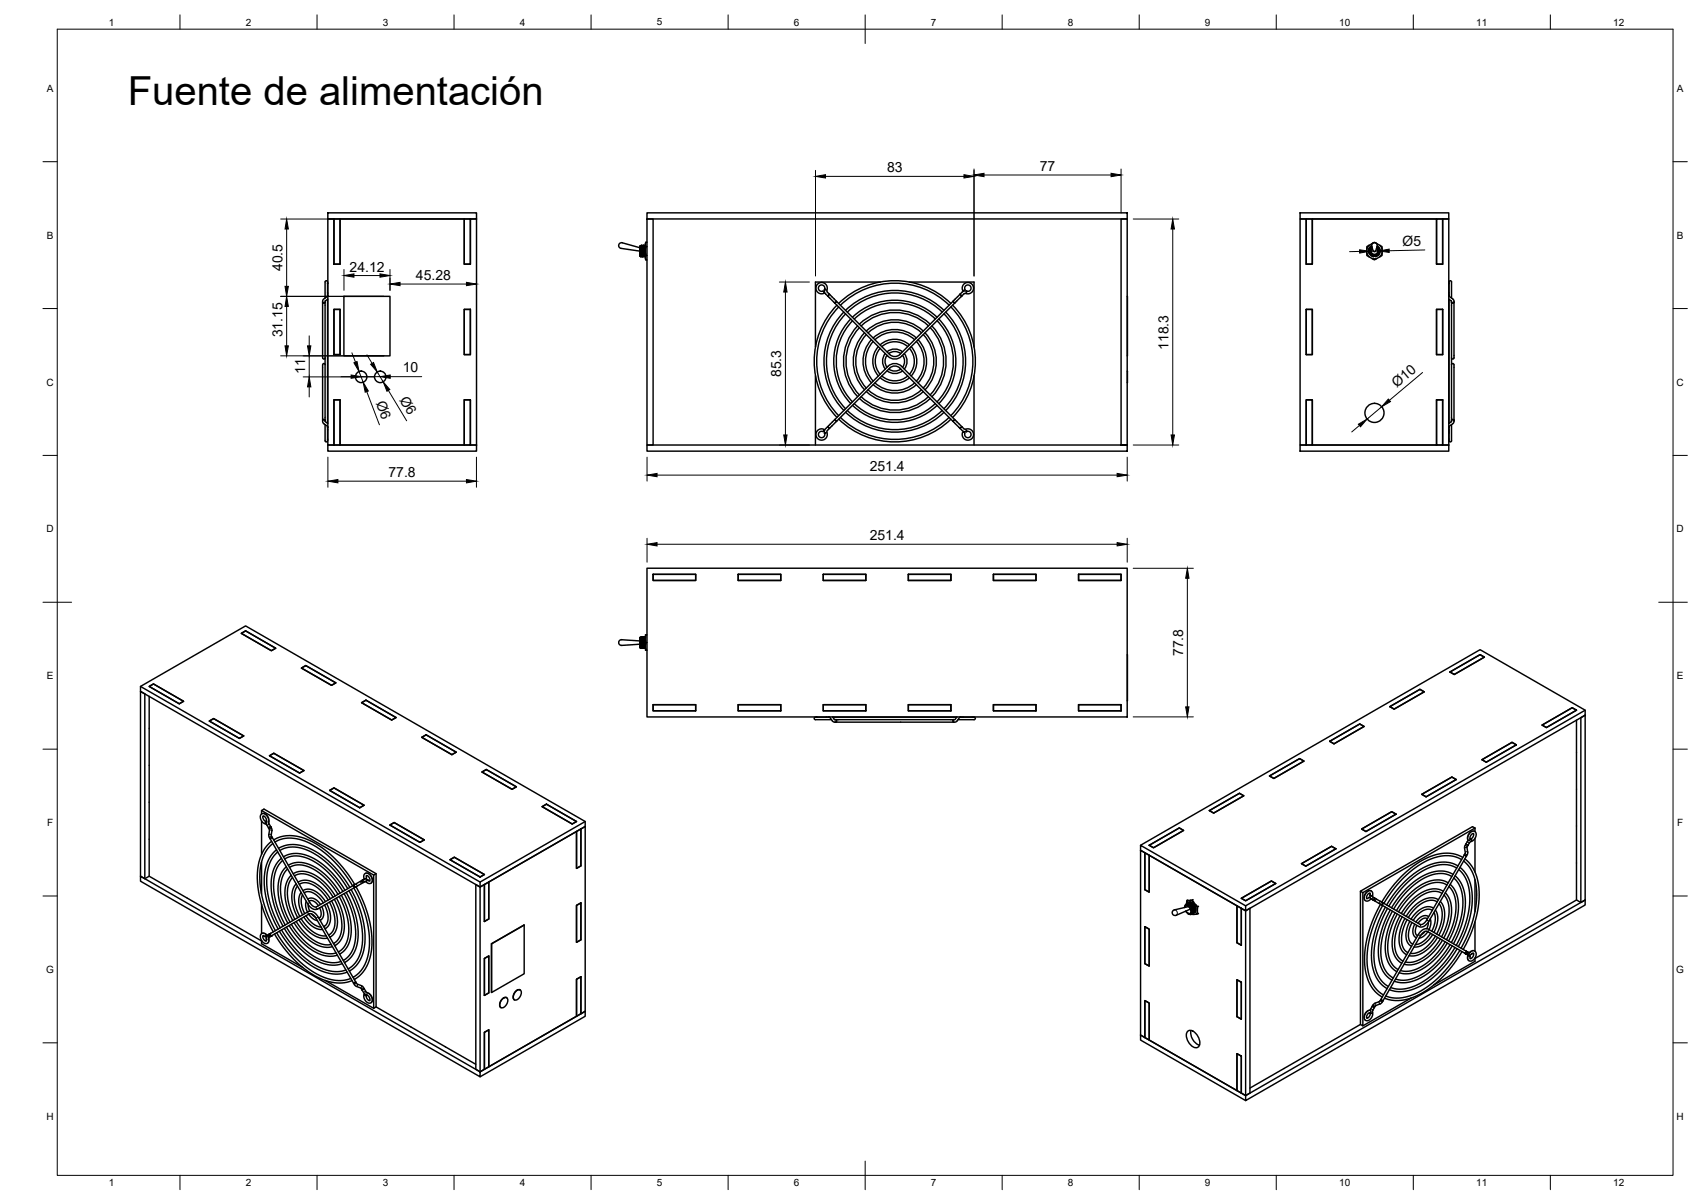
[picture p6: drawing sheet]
<svg xmlns="http://www.w3.org/2000/svg" width="594mm" height="420mm" viewBox="0 0 594 420" stroke-linecap="round" stroke-linejoin="round" font-family="sans-serif">
<defs><g id="words">
<text font-size="14" x="44.6" y="36.7">Fuente de alimentación</text>
<g font-size="4.9">
<text x="362.9" y="59.7">77</text>
<text x="309.6" y="60.1">83</text>
<text x="489.6" y="85.9" transform="rotate(-1 489.6 85.9)">Ø5</text>
<text x="98.6" y="94.6" transform="rotate(-90 98.6 94.6)">40.5</text>
<text x="122" y="94.8">24.12</text>
<text x="145.2" y="97.7">45.28</text>
<text x="98.6" y="117.7" transform="rotate(-90 98.6 117.7)">31.15</text>
<text x="407.9" y="122.1" transform="rotate(-90 407.9 122.1)">118.3</text>
<text x="106.5" y="130.4" transform="rotate(-90 106.5 130.4)">11</text>
<text x="140.6" y="130">10</text>
<text x="272.7" y="131.6" transform="rotate(-90 272.7 131.6)">85.3</text>
<text x="487.6" y="135.5" transform="rotate(-40 487.6 135.5)">Ø10</text>
<text x="131.1" y="140.5" transform="rotate(69 131.1 140.5)">Ø6</text>
<text x="139.3" y="139.5" transform="rotate(59 139.3 139.5)">Ø6</text>
<text x="135.6" y="166.5">77.8</text>
<text x="303.6" y="164.3">251.4</text>
<text x="303.6" y="188.5">251.4</text>
<text x="413" y="229" transform="rotate(-90 413 229)">77.8</text>
</g>
<g font-size="3.5">
<text x="37.9" y="8.9">1</text>
<text x="85.8" y="8.9">2</text>
<text x="133.6" y="8.9">3</text>
<text x="181.4" y="8.9">4</text>
<text x="229.3" y="8.9">5</text>
<text x="277.1" y="8.9">6</text>
<text x="324.9" y="8.9">7</text>
<text x="372.7" y="8.9">8</text>
<text x="420.6" y="8.9">9</text>
<text x="467.4" y="8.9">10</text>
<text x="515.3" y="8.9">11</text>
<text x="563.1" y="8.9">12</text>
<text x="16.3" y="32">A</text>
<text x="585.3" y="32">A</text>
<text x="16.3" y="83.3">B</text>
<text x="585.3" y="83.3">B</text>
<text x="16.2" y="134.6">C</text>
<text x="585.2" y="134.6">C</text>
<text x="16.2" y="185.8">D</text>
<text x="585.2" y="185.8">D</text>
<text x="16.3" y="237">E</text>
<text x="585.3" y="237">E</text>
<text x="16.4" y="288.3">F</text>
<text x="585.4" y="288.3">F</text>
<text x="16.1" y="339.6">G</text>
<text x="585.1" y="339.6">G</text>
<text x="16.2" y="390.8">H</text>
<text x="585.2" y="390.8">H</text>
<text x="37.9" y="413.9">1</text>
<text x="85.8" y="413.9">2</text>
<text x="133.6" y="413.9">3</text>
<text x="181.4" y="413.9">4</text>
<text x="229.3" y="413.9">5</text>
<text x="277.1" y="413.9">6</text>
<text x="324.9" y="413.9">7</text>
<text x="372.7" y="413.9">8</text>
<text x="420.6" y="413.9">9</text>
<text x="467.4" y="413.9">10</text>
<text x="515.3" y="413.9">11</text>
<text x="563.1" y="413.9">12</text>
</g>
</g></defs>
<!-- layer: Visible -->
<g fill="none" stroke="#000" stroke-width=".51">
<path d="M114.4 74.3h51.9v2.1h-51.9zM116.6 76.4h2.1v15.8h-2.1zM162.1 76.4h2.1v15.8h-2.1zM225.8 74.3h167.6v2.1h-167.6zM225.8 76.4h2.2v78.9h-2.2zM453.8 74.3h51.9v2.1h-51.9zM455.9 76.4h2.2v15.8h-2.2zM501.4 76.4h2.2v15.8h-2.2zM503.6 76.4h2.1v78.9h-2.1v-15.8M503.6 76.4v15.8h-2.2v-15.8h-43.3v15.8h-2.2v-15.8h-2.1v78.9h2.1v-15.8h2.2v15.8h43.3v-15.8h2.2M114.4 98.9l-.1 .1a.54 .54 0 0 0 0-.8 .54 .54 0 0 0-.8 .2v5.6M114.4 98.7v3.7"/>
<path d="M116.6 92.2h2.1v-15.8h43.4v15.8h2.1v-15.8h2.1v78.9M116.6 92.2v-15.8h-2.2v78.9h51.9M223.3 86.4l-6.1-1.7a1.01 1.01 0 0 0-1.2 .8 1.01 1.01 0 0 0 .8 1.2l6.5 .9M223.3 89l.1 .3M223.4 86.6l.1 2.7M223.4 89.3l.4 .3M223.4 89.3h.1M223.5 85.7l-.2 .2 .1 3.4M223.5 85.7l.1 3.3-.2-2.4v2.7M223.6 85.7l.2 3.9M223.6 89l.1 .6M223.6 87.6l.2 2"/>
<path d="M223.8 89.6l.1-.3 .3 .3M223.8 89.6h.1M223.8 85.9l.2 3.4M224 85.6l.3 4zM224 85.6l-.3 .3M224 85.6h.1M224 85.6l.3 .9v3.1M224.3 89.6l.2-.3 .2 .3M224.3 89.6h.1M224.3 85.9l.3 3.4M224.5 85.6l.3 4zM224.5 85.6l-.3 .3"/>
<path d="M224.5 85.6h.1M224.6 85.6l.4 3.7M224.7 85.9h.2M224.8 89.6l.2-.3 .3 .3M224.9 85.9l.2 3.4M225 85.6l.3 4M225 89.3l-.2 .3M225 85.6h.1M225 85.6l-.1 .3M225.1 85.6l.2 3.4M225.1 85.6l.2 .4M225.3 85.9h.1"/>
<path d="M225.3 90.3l.2 .4zM225.3 88.3l.2 .9-.2 .4M225.3 85.6l.2 .5-.2 .9M225.5 84.5l-.2 .4v5.4M225.5 84.5l-.2 .5M225.5 90.7h.3M225.5 89.2h.3M225.5 86.1h.3M225.5 84.5h.3M307.3 98.4h-22.7v22.7M317.4 98.4h22.6v22.7M477.1 88.3a.89 .89 0 0 0 .7 1.3"/>
<path d="M477.1 87v1.3M477.1 88.3l.8 1.3M477.8 85.6a.87 .87 0 0 0-.7 1.4M477.8 89.6l1.2 .7M477.9 85.6l-.8 1.3M478.7 85.9l-.8 .9-.1 1.2 .8 1.2 .7 .4 .1-.3M478.8 85.7a1.97 1.97 0 0 0-.9 2.8M478.8 86l-.8 1.1 .1 1.2 .9 .9 1.1 .1M478.9 86.2a1.66 1.66 0 0 0-.4 2.5 1.66 1.66 0 0 0 2.5 0 1.66 1.66 0 0 0-.4-2.5M478.9 86.4a1.49 1.49 0 0 0-.3 2.2 1.49 1.49 0 0 0 2.3 0 1.49 1.49 0 0 0-.3-2.2M479 85a.88 .88 0 0 1 1.5 0l1.1 .6M479 85l-1.2 .6"/>
<path d="M479 90.2h1.5M479 86.7a1.17 1.17 0 0 0-.1 1.7 1.17 1.17 0 0 0 1.7 0 1.17 1.17 0 0 0-.1-1.7M479.1 84.9l-.1 .1M479.2 84.9a.99 .99 0 0 1 1.1 0 .99 .99 0 0 1 .4 1.1l-.6 1.7-.5 .1-.9-2.1zM479.5 89.4h.5M480.1 89.4h-.7M480.4 84.9l.1 .1M480.7 85.9l.8 .8 .2 .9M480.7 85.9a1.93 1.93 0 0 1 1 1.7M481.2 89l.4-1.4-.5-1a1.74 1.74 0 0 1-1 2.7M481.2 89l-1 .6-.1-.3M481.6 89.6l-1.1 .7a.88 .88 0 0 1-1.5 0"/>
<path d="M481.6 85.6a.87 .87 0 0 1 .8 1.4M481.7 85.6l.7 1.3M481.8 87.6l-.6 1.4M482.4 88.3a.89 .89 0 0 1-.8 1.3M482.4 87v1.3M482.4 88.3l-.7 1.3M505.7 98.7v3.7M505.8 99a.54 .54 0 0 1 0-.8 .54 .54 0 0 1 .8 .2v5.6M112.6 105.5l.5 .3 .4-.3M114.3 103v.4l-1.4 1.1-.3 .6v19.8M114.3 104.5v43.2M114.3 102.1v.9"/>
<path d="M114.3 103l.1 .2M114.4 104.4l-.9 .7v42l.9 .7M116.6 108h2.1v15.7h-2.1zM120 103.4h16.1v20.8h-16.1zM162.1 108h2.1v15.7h-2.1zM287.8 101l.4 .2M287.8 101l.2 1.3 .9 1M287.8 100.9v.1M288.2 101l-.4-.1 .1-.3a1.12 1.12 0 0 0-1.3-1.1 1.12 1.12 0 0 0-.9 1.4 1.12 1.12 0 0 0 1.6 .6l.1 .1a.57 .57 0 0 1 .1 .9 .57 .57 0 0 1-.9 0l-1.3-.6-.5-1.5 .7-1.3 1.4-.5 1 .3 .6 .6 .3 .9-.2 1.3 .9 1M288.9 103.3l2.5 2.5M289.5 102.7l2.5 2.5-.6 .6M289.5 102.7l-.6 .6"/>
<path d="M292.1 106.5a28.1 28.1 0 0 0 0 39.2M292.7 105.9a28.1 28.1 0 0 1 39.2 0M292.8 107.1a27.3 27.3 0 0 0-.1 38M294.5 108.9a24.7 24.7 0 0 0 0 34.3M295.1 108.3a24.7 24.7 0 0 1 34.4 0M295.2 109.5a23.9 23.9 0 0 0-.1 33.1M296.9 111.3a21.3 21.3 0 0 0 .1 29.5M297.6 110.7a21.3 21.3 0 0 1 29.5 0M297.6 111.9a20.4 20.4 0 0 0 0 28.3M299.4 113.7a17.9 17.9 0 0 0 0 24.7M300 113.1a17.9 17.9 0 0 1 24.7 0M300 114.3a17 17 0 0 0 0 23.5"/>
<path d="M301.8 116.1a14.5 14.5 0 0 0 0 19.9M302.4 115.5a14.5 14.5 0 0 1 19.9 0M302.4 116.8a13.6 13.6 0 0 0 0 18.6M304.2 118.5a11.1 11.1 0 0 0 0 15.1M304.8 117.9a11.1 11.1 0 0 1 15 0M304.8 119.2a10.2 10.2 0 0 0 0 13.8M319.2 118.5a10.2 10.2 0 0 0-13.8 0M319.9 119.2a10.2 10.2 0 0 1 0 13.8M320.5 118.6a11.1 11.1 0 0 1 0 15M321.7 116.1a13.6 13.6 0 0 0-18.7 0M322.3 116.7a13.6 13.6 0 0 1 0 18.7M322.9 116.1a14.5 14.5 0 0 1 0 19.9"/>
<path d="M324.1 113.7a17 17 0 0 0-23.5 0M324.7 114.3a17 17 0 0 1 0 23.5M325.3 113.7a17.9 17.9 0 0 1 0 24.7M326.5 111.3a20.4 20.4 0 0 0-28.3 0M327.1 111.9a20.4 20.4 0 0 1 0 28.3M327.7 111.3a21.3 21.3 0 0 1 0 29.5M328.9 108.9a23.9 23.9 0 0 0-33.1 0M329.5 109.5a23.9 23.9 0 0 1 0 33.1M330.1 108.9a24.7 24.7 0 0 1 0 34.4M331.3 106.5a27.3 27.3 0 0 0-37.9 0M331.9 107.1a27.3 27.3 0 0 1 0 37.9M332.5 106.5a28.1 28.1 0 0 1 0 39.2"/>
<path d="M332.6 105.2l.6 .6M332.6 105.2l-18.5 18.5-1.5 .7-1.1-.1-.9-.6-18.6-18.5-.6 .6M335.1 102.7l.6 .6M335.1 102.7l-2.5 2.5M335.7 103.3l-21 21a3.4 3.4 0 0 1-4.7 0l-18.6-18.5M337.4 101.6l-.2 .4M337.4 101.6l-1.2 .1-1.1 1M337.4 101.6h.1M337.4 102l.1-.4 .5 .1a1.13 1.13 0 0 0 .9-1.5 1.13 1.13 0 0 0-1.5-.7 1.13 1.13 0 0 0-.6 1.6 .62 .62 0 0 1-.9 .1 .62 .62 0 0 1 0-.9l.8-1.3 1.2-.4 1.5 .8 .4 1.4-.3 .8-.7 .7-.7 .2-1.4-.1-1 .9M393.4 103.4v20.8M455.9 108h2.2v15.7h-2.2zM501.4 108h2.2v15.7h-2.2z"/>
<path d="M505.7 104.4l.9 .7v42l-.9 .7M505.8 103v.4l1.4 1.1 .3 .6v18.9a.69 .69 0 0 1 0 .9 .69 .69 0 0 1-.8 .2l-.1-.2M505.8 104.5v43.2M505.8 102.1v.9M505.8 103l-.1 .2M506.6 105.5l.5 .3 .4-.3M112.6 127.3v19.8l.3 .6 1.4 1.1v.4M112.6 127.3l.5-.4 .4 .4M112.6 124.9l.5 .4 .4-.4M116.6 139.5h2.1v15.8h-2.1zM162.1 139.5h2.1v15.8h-2.1zM164.2 139.5h-2.1v15.8h-43.4v-15.8h-2.1v15.8"/>
<path d="M164.2 139.5v15.8h2.1M284.6 131.1v24.2M300 139a17.9 17.9 0 0 0 24.7 .1M302.4 136.6a14.5 14.5 0 0 0 19.9 0M304.8 134.2a11.1 11.1 0 0 0 15.1 0M306.6 121a7.7 7.7 0 0 0 0 10.2M307.2 120.3a7.7 7.7 0 0 1 10.2 .1M307.2 121.6a6.8 6.8 0 0 0 0 9M307.2 131.8a7.7 7.7 0 0 0 10.3 0M307.8 131.2a6.8 6.8 0 0 0 9 0M307.8 121a6.8 6.8 0 0 1 9 0M309 123.4a4.3 4.3 0 0 0 0 5.4"/>
<path d="M309.6 122.8a4.3 4.3 0 0 1 5.4 0M309.6 124l-.7 1.8 .1 1.2 .6 1.2M309.6 129.4a4.3 4.3 0 0 0 5.4 0M314.4 123.4l-1.8-.7-1.2 .1-1.2 .6M314.4 128.8l-1.1 .6-1.3 .1-1.8-.7M315 124l.6 1.1 .1 1.3-.7 1.8M315.6 123.4a4.3 4.3 0 0 1 0 5.4M317.4 121.6a6.8 6.8 0 0 1 0 9M318 121a7.7 7.7 0 0 1 .1 10.2M319.2 133.6a10.2 10.2 0 0 1-13.8 0M321.6 136a13.6 13.6 0 0 1-18.6 0M324.1 138.4a17 17 0 0 1-23.5 0"/>
<path d="M340 131.1v24.2M393.4 129.5v4M455.9 139.5h2.2v15.8h-2.2zM501.4 139.5h2.2v15.8h-2.2zM506.6 127.3a.53 .53 0 0 1 .8-.2 .53 .53 0 0 1 .1 .8v19.2l-.3 .6-1.4 1.1v.4M112.6 146.7l.5-.3 .4 .3M113.5 148.2v4.6a.9 .9 0 0 0 .6 1.4l.2-1M114.3 149.2v.9M114.4 149.8v3.6M114.4 149l-.1 .2M116.6 155.3h-2.2v2.1h51.9v-2.1M225.8 155.3h167.6v-78.9h-2.1v78.9h2.1v2.1h-167.6z"/>
<path d="M287.8 151.2h.4M288.2 151l-.4 .2M288.9 148.9l.6 .6M288.9 148.9l-1 1.1-.1 1.2M291.4 146.4l.6 .6M291.4 146.4l18.6-18.6a3.4 3.4 0 0 1 4.7 0l18.5 18.6M291.4 146.4l-2.5 2.5M292.8 146.3a28.1 28.1 0 0 0 39.1 0M295.2 143.9a24.7 24.7 0 0 0 34.3 0M297.6 141.4a21.3 21.3 0 0 0 29.5 .1M326.5 140.8a20.4 20.4 0 0 1-28.3 0M328.9 143.2a23.9 23.9 0 0 1-33.1 .1"/>
<path d="M331.3 145.7a27.3 27.3 0 0 1-38 0M332.6 147l-18.5-18.6-1-.5-1-.2-1.5 .7-21.8 21.9v1.5l-.3 .9-.8 .7-1.1 .2-1.4-.7-.4-1.4 .7-1.4 1.3-.5a.56 .56 0 0 1 .8 .3 .56 .56 0 0 1-.3 .7h-.2a1.11 1.11 0 0 0-1.4 .9 1.11 1.11 0 0 0 1.2 1.2 1.11 1.11 0 0 0 .9-1.4M332.6 147l2.5 2.5M333.2 146.4l-.6 .6M333.2 146.4l2.5 2.5M335.1 149.5l1.1 1 1.2 .1M335.7 148.9l-.6 .6M335.7 148.9l.9 .8h1.6l.9 .4 .6 .8 .1 .9-.7 1.4-1.4 .4-1.4-.7-.4-1.3a.56 .56 0 0 1 .2-.8 .56 .56 0 0 1 .7 .3v.2a1.11 1.11 0 0 0 .9 1.4 1.11 1.11 0 0 0 1.2-1.2 1.11 1.11 0 0 0-1.4-.9M337.2 150.2l.2 .4M337.4 150.2v.4M453.8 155.3h51.9v2.1h-51.9zM505.7 149.8v3.6"/>
<path d="M505.7 149l.1 .2M505.8 149.2v.9M505.8 150.3v.7M505.8 151.1v.1M506.6 146.7l.5-.3 .4 .3M506.6 148.2v4.6a.9 .9 0 0 1-.6 1.4l-.2-1M225.8 198.3h167.6v51.9h-167.6zM228 200.4h14.8v2.2h-14.8zM257.7 200.4h14.8v2.2h-14.8zM287.4 200.4h14.8v2.2h-14.8zM317.1 200.4h14.8v2.2h-14.8zM346.8 200.4h14.8v2.2h-14.8z"/>
<path d="M376.5 200.4h14.8v2.2h-14.8zM49 239.5l36.7-21.1 118.6 68.3v1.7l-36.7 21.1-118.6-68.2zM49 239.5l118.6 68.3M52.1 239.5l1.5-.8 10.5 6-1.5 .9zM84.2 221l1.5-.8 10.5 6-1.5 .9zM105.2 233.1l1.5-.8 10.5 6-1.5 .9zM223.3 223.7l-6.3-.5a1.01 1.01 0 0 0-1.1 1 1.01 1.01 0 0 0 1.1 1l6.3-.4M223.4 226v-.4l.1 .5M223.4 225.6v.3M223.4 226h.1M223.4 225.9l.1 .2M223.5 222.4l-.1 3.6"/>
<path d="M223.5 222.4l.1 3.8M223.5 226.1l.1 .1M223.5 222.4v.1M223.5 222.5l.3 3.5M223.5 222.5h.2M223.6 226.2h.1M223.7 222.5l.2 3.4M223.8 226h.1M223.8 226l-.2 .2M223.8 222.3l.3 3.9M223.8 222.3l-.1 .2M223.8 222.2h.1"/>
<path d="M223.9 222.2l.3 4M223.9 222.3l.2 .2M223.9 225.9l.2 .3M224.1 222.5l.2 3.5M224.1 222.5h.1M224.1 226.2h.1M224.2 222.5l.3 3.4M224.3 226h.2M224.3 226l-.1 .2M224.4 222.3l.2 3.9M224.4 222.2h.1M224.4 222.3l-.2 .2"/>
<path d="M224.4 222.2l.3 4M224.4 222.3l.2 .2M224.5 225.9l.1 .3M224.6 222.5l.3 3.5M224.6 222.5h.1M224.6 226.2h.1M224.7 222.5l.3 3.4M224.9 226h.1M224.9 226l-.2 .2M224.9 222.3l.3 3.9M224.9 222.2h.1M224.9 222.3l-.2 .2"/>
<path d="M225 222.2l.2 4M225 222.3l.1 .2M225 225.9l.1 .3M225.1 222.5l.2 2.4M225.2 226.2h.1M225.3 222.5v.2M225.3 222.3l.2-.7h-.2v5.3h.2l-.2-.8M225.3 223.5l.2 .7-.2 .8M225.3 222.5h-.2M225.3 226.1l-.1 .1M225.5 226.9h.3M225.5 224.2h.3"/>
<path d="M225.5 221.6h.3M393.4 228.5v16.1M506.1 234.5l10.5-6 1.5 .8-10.5 6.1zM52.1 243v62.8l-1.6 .8-1.5-.8v-64.5l1.5 .8v64.5M73.1 251.6l1.5-.8 10.5 6-1.5 .9zM126.2 245.2l1.5-.9 10.5 6.1-1.5 .9zM147.2 257.3l1.5-.9 10.5 6.1-1.5 .9zM228 245.9h14.8v2.2h-14.8zM257.7 245.9h14.8v2.2h-14.8zM287.4 245.9h14.8v2.2h-14.8zM288.3 250.3h.9M288.6 250.2h-3.6l.2 .1a.54 .54 0 0 0-.8 0 .54 .54 0 0 0 .2 .8h5.6"/>
<path d="M289.2 250.3h.4l1.2 1.5 .9 .2M289.4 250.2l-.2 .1M290.6 250.2l.7 .9h42l.7-.9M290.7 250.3h43.2M291.7 252h41.2M291.7 251.1l.3 .5-.3 .4M317.1 245.9h14.8v2.2h-14.8zM332.9 251.1l-.3 .5 .3 .4M335.2 250.2l.2 .1M335.4 250.3h-.4l-1.2 1.5-.9 .2M335.4 250.3h.9M336 250.2h3.6"/>
<path d="M339.4 250.3a.54 .54 0 0 1 .8 0 .54 .54 0 0 1-.2 .8h-5.6M346.8 245.9h14.8v2.2h-14.8zM376.5 245.9h14.8v2.2h-14.8zM464.1 258.7l10.5-6.1 1.5 .9-10.5 6.1zM485.1 246.6l10.5-6 1.5 .8-10.5 6.1zM538.3 253l10.5-6 1.5 .8-10.5 6.1zM553.3 249.6l-1.5 .8v64.5l-1.5-.8v-62.8M553.3 249.6v64.5l-1.5 .8M553.3 249.6l-118.5 68.2-36.7-21.1v-1.7l36.7 21.1v1.7l1.5-.8v64.4l-1.5 .9-1.5-.9v-12.8M553.3 249.6v-1.8l-36.7-21.1-118.5 68.3M553.3 247.8l-118.5 68.3M94.1 263.7l1.5-.8 10.5 6-1.5 .9z"/>
<path d="M115.1 275.8l1.5-.8 10.5 6-1.5 .9zM168.2 269.4l1.5-.9 10.5 6.1-1.5 .8zM443.1 270.8l10.5-6.1 1.5 .9-10.5 6.1zM496.3 277.2l10.5-6 1.5 .8-10.5 6.1zM517.3 265.1l10.5-6 1.5 .8-10.5 6.1zM91.3 282.9v1.2M91.3 286.5v11.7M92.9 286.7l-.9-.7-.2-1.2 .9 .5 .4 1.7M93 286.7v.9l.7 1.3M93 286.7a.42 .42 0 0 0-.4 .4 .42 .42 0 0 0 .4 .4M93 286.5l.1 .3M93.7 288.9l.4 .6-.3 2.1 .5 1.1"/>
<path d="M93.8 287l.1-1.1-.8-1.5-1-.5-.9 .2-.4 .9 .4 1.3 .6 .8 1.1 .4M93.8 286.8l.1 .6 .6 1.1M94.3 292.7l.7-.5 13.1 22.7 1.3 1.4 1 .2 13.2-7.7M94.3 292.7l13.1 22.7 1.6 1.7 1 .3 .8-.1 13.2-7.7M94.5 288.5l.4 1-.2 2.1 .3 .6-.7 .5M94.5 288.5l-.8 .4M94.8 293.6l-2.2 2.3-1.7 3.2-.9 3.7-.2 3.9 .5 4.7 1.1 4.7 2.1 5.4 1.9 3.7M95.2 294.3l-1.7 1.9-1.7 2.9-.9 3.4-.2 4.2 .5 4.9 1.1 4.3 1.5 4.1 2.3 4.8M95.5 293.1l2.9-1.2 3.5-.3 3.4 .6 3.9 1.7 4.2 2.6 3.9 3.6 3.9 4.6 2.6 4M95.9 293.9l2.7-1.1 3.2-.3 3.3 .6 4.4 1.9 3.8 2.6 3.4 3.1 3.8 4.5 2.6 3.9M96.5 296.5l-2 2.2-1.3 2.5-.8 3.5-.2 3.6 .6 4.7 .8 3 1.4 3.9 2.1 4.3M96.9 297.3l-1.8 2-1.2 2.7-.6 2.7-.2 3.6 .4 3.8 1.1 4.2 1.3 3.5 1.9 4"/>
<path d="M97.2 296.1l2.5-1.1 3.1-.3 3.5 .7 3.2 1.4 3.6 2.4 3.5 3.2 3 3.5 2.5 3.8M97.7 296.8l2.6-1 2.6-.2 3.3 .7 3.3 1.5 3.9 2.7 3 2.9 2.4 2.8 2.6 3.9M98.2 299.5l-1.5 1.7-1.2 2.2-.7 2.9-.2 3.3 .3 2.9 .9 3.8 1.1 3 1.9 3.9M98.9 299l2.5-1 2.5-.2 2.7 .5 2.9 1.3 3.7 2.5 2.5 2.3 2.7 3.3 2 3M99.4 299.8l2.2-.9 2.5-.2 2.6 .6 2.6 1.1 2.8 1.9 2.9 2.7 2.1 2.4 2.6 3.7M136.1 287.9l1.5-.9 10.5 6.1-1.5 .9zM189.2 281.5l1.5-.9 10.5 6.1-1.5 .8zM201.2 290.2l1.6-.9v12.9l-1.6 .8zM204.3 288.4l-1.5 .9v12.9l-1.6 .8v-12.8l-30.6 17.6v12.9l-1.5 .9M204.3 286.7l-36.7 21.1v68l-118.6-68.3v-1.7l118.6 68.2 36.7-21.1M204.3 288.4v64.5M399.6 297.6l1.5 .9v12.8l-1.5-.8z"/>
<path d="M401.1 295l10.5-6.1 1.5 .9-10.5 6zM422.1 282.9l10.5-6.1 1.5 .9-10.5 6zM475.3 289.3l10.5-6 1.5 .8-10.5 6.1zM510.2 300l-2.5-1.1-3.6-.3-3.5 .7-4.2 2-3.1 2-4.1 3.8-3.4 4-2.8 4.2M510.6 299.2l-3.1-1.2-3.5-.2-3.5 .7-4.1 1.7-3.9 2.7-3.7 3.3-3.7 4.4-2.8 4.2M511.1 298.3l.8 .5M511.1 298.3l-13.2 23-1.1 1.1-1.1 .2-13.1-7.6M511.3 299.7l2.4 2.5 1.3 2.6 1.1 3.9 .2 3.6-.4 5-1 4.1-1.7 5-2.5 4.9M511.6 294.6l.8 .4M511.6 294.6l-.4 1 .3 2-.4 .7M511.9 298.8l-13.2 22.8-1.7 1.7-1 .2-.7-.1-13.2-7.7M512.4 295l-.4 .7 .3 2-.4 1.1"/>
<path d="M512.5 293.3l-.9 1.3M513.2 292.8l.3 .1 .1 .5M513.2 292.8h.1M513.3 292.8h-.1M513.3 292.8h.1M513.3 292.8l.4 .6M513.3 292.8l.9-.8 .1-1.1-.7 .4-.5 1.2a.54 .54 0 0 1-.1 .7 .54 .54 0 0 1-.7 0 .54 .54 0 0 1-.1-.7l.3-1.1 .7-1 1-.4 .8 .4 .3 .7-.3 1.2-.7 .9-.9 .5M513.5 293.6l-1.1 1.4M514.8 289l-.8-.5-39.1 22.5v46.5M514.8 289v1.2M514.8 292.6v11.7M514.8 289l-39.1 22.5"/>
<path d="M52.1 305.8l39.2 22.6M91.3 300.8v11.2M91.3 315.6v10.2M98.7 300.3l-1.4 1.5-1.1 2.2-.5 2.4-.2 3.3 .3 2.8 1 4 2.7 6.3M99.9 302.5a11.9 11.9 0 0 0-2.5 11.4l1.1 4 2 4.3M100.4 303.3l-1 1.1-.9 1.9-.5 2.2-.1 2.1 .2 2.6 .8 3.1 2.3 5.5M100.6 302l1.9-.8 1.9-.3 2.2 .3 2.7 1 2.3 1.5 2.4 2 2.5 2.8 2.2 3.2M101.1 302.7l.2-.1a9.4 9.4 0 0 1 9.6 1.6l3.7 3.4 3.4 4.5M101.7 305.5l-1.1 1.2-.6 1.4-.4 1.5-.2 2.3 .3 2.5 .7 2.9 1.8 3.9M102.1 306.2l-1.4 2.5-.4 3.3 .6 4 2.1 4.8M102.3 304.9a8.3 8.3 0 0 1 9.4 1.7l2.9 2.7 2.4 3.4M102.8 305.7l1.1-.6 2-.2 1.5 .3 2.3 1.1 3.1 2.4 3.5 4.4"/>
<path d="M103.4 308.4l-1.1 1.9-.4 3.1 .4 2.9 1.6 4M103.8 309.2l-.9 2.1-.2 2.4 .6 3 1.3 3.1M104.1 307.9l1.2-.6 1.2-.2 1.5 .3 1.5 .6 3.1 2.2 2.7 3.4M104.5 308.6l2.1-.6 2.7 .8 2.6 1.9 2.7 3.4M105.1 311.4l-.6 1.4-.2 2 .2 1.7 1.1 2.8M105.6 312.3l-.4 1.4v1.7l1.2 3.4M105.7 310.8l1.8-.5 2.1 .5 2 1.3 2 2.5M106.2 311.6l1.2-.5 1.8 .4 2 1.5 1.7 2.1M106.8 319.6l1.2 1.6 1.4 1.3 1.2 .7 1.5 .3M106.9 314.5l-.2 1.8 .6 2M107.5 313.8l.8-.4 1.1 .1 1.2 .7 1.3 1.4M107.5 315.6l.6 2.4"/>
<path d="M107.8 319l1.4 1.5 1.6 .7M107.9 314.5l.6-.3 .9 .2 1.7 1.7M108.7 318.9l1.4 1.2M111.6 316.8l.5 2.4-.3 .8-.5 .4M112.3 316.4l.5 1.3 .2 1.5-.4 1.2-.9 .7M113.3 315.8l.9 2.4 .3 2.5-.5 1.8-1 .8M114 315.4l1.1 2.7 .3 2.5-.5 2.1-1.5 1.4M115 314.8l1.5 3.8 .4 3.4-.5 2.5-.7 1-1 .8M115.7 314.4l1.5 3.5 .6 4.2-.7 3-.8 1.1-1.2 .9M116.7 313.8l1.3 2.7 .9 2.7 .4 4.3-.7 3.4-1 1.5-1.2 .9M117.4 313.4l1.5 3.1 1.1 3.8 .2 3.5-.6 3a5.8 5.8 0 0 1-2.8 3.2M118.4 312.8l1.6 3.4 1.1 3.4 .6 3.6-.1 3a7.4 7.4 0 0 1-3.5 6"/>
<path d="M119.1 312.4l1.5 2.9 1.1 3.1 .7 3.1 .2 3.1-.2 2.4-.7 2.5-1.5 2.2-1.7 1.3M120.1 311.8l1.8 3.6 1.1 3.2 .9 3.8 .3 3.6-.4 3.2-.8 2.5-1.3 2-1.9 1.5M120.8 311.4l1.9 3.9 1.3 3.5 .8 3.7 .2 4.1-.4 3.2-1.1 2.8-1.4 1.9-1.9 1.4M121.8 310.9l2.3 4.7 1.4 4.2 .9 4.4 .2 3.9-.5 3.4-1 2.8-1.6 2.3-2 1.5M122.6 310.4l1.8 3.7 1.8 4.9 1 4.9 .2 4-.5 3.8-1 3-1.7 2.5-2.3 1.7M123.5 309.9l2.2 4.4 1.9 5.2 1.2 5.9 .2 3.9-.6 4.2-1.1 3.2-1.9 2.7-2.2 1.7M123.6 308.8l-.1 .6 .5 .2M123.8 308.7l-.2 .1M124.2 309.4l2.6 5.2 1.5 4.3 1.2 4.9 .3 5.5-.4 3.9-1.2 3.6-1.9 2.9-2.6 2.1M126.6 307.1l-.1 .6 .5 .2M127 307.9l-3 1.7M127.9 307.8l-.4-.2-.5 .3"/>
<path d="M128.3 307.1l-.7-.4-.5 .1-3.3 1.9M128.4 307.1l.1 .1M128.4 307.1l-.7 .5M128.4 307.2l.7 .2-.2-1-.8-.9-.2 .7a.44 .44 0 0 1-.4 .5 .44 .44 0 0 1-.5-.4l.1-1.2 .7-.4 1.2 .3 .7 .9 .3 1.4-.3 .8-.9 .2-1.1-.6M128.5 307.2l-.6 .5M130.4 305.4l-39.1-22.5 .8-.6 39.2 22.6v46.5M131.3 304.9l-.9 .5v46.5l.9-.5M157.1 300l1.5-.9 10.5 6.1-1.5 .8zM169.1 308.7l1.5-.9v12.9l-1.5 .9zM201.2 316l1.6-.9v12.9l-1.6 .8zM413.5 316.7l.4-1 .9 .1 1.2 1.2 .3 1.1M413.5 316.7h.1"/>
<path d="M413.5 316.7l.1-.4a1.46 1.46 0 0 1 2.2 1.3 .92 .92 0 0 1-.4 1.3 .92 .92 0 0 1-1.3-.6l-.2-.3M413.6 316.6a1.04 1.04 0 0 1 1.2-.4 1.04 1.04 0 0 1 .7 1.1l.2 .3a.83 .83 0 0 1-.5 1.2l-.6-.2-.7-.7M413.7 315.8l.9-.4 1.1 .6 .9 1.6-.1 1.1a.28 .28 0 0 0-.4 .3 .28 .28 0 0 0 .5 .1l.8-.1a.47 .47 0 0 0 .7-.1 .47 .47 0 0 0-.1-.6M414.1 315.5h1l1 .9 .6 1.5-.4 1M414.2 315v.4M414.3 315.4l.4-.2 .8 .1 1.1 1.2 .4 1.5-.5 .7M414.5 315.2l1 .1 1.1 1 .4 1.3-.3 1M414.5 315.2v.1M414.5 314.1l-.2 .1M414.7 314.3l-.4-.1-.1 .8M414.7 315.8l1.1 .8 .5 1.5M414.7 314.3l-.5 .7"/>
<path d="M414.8 315h1l1.1 1 .5 1.3-.4 1.1M414.8 316.4l-4.9 1.1a1.01 1.01 0 0 0-.7 1.3 1.01 1.01 0 0 0 1.4 .6l4.9-2.2M415 314.8l-.3 .4 .4-.2 .8 .1 1.1 1.3 .4 1.4-.6 .7M415.1 319l.8 .1M415.3 315.6l1 1 .4 1.3M415.5 314.7l1.1 .7 .7 1.5M415.5 314.7l-.8 .4M415.5 314.2l.7-.2 .4 .8M415.5 314.2l-.8 .1M415.5 314.2l1.1 .6M415.6 317.2l.2 .5a.84 .84 0 0 1-.1 1 .84 .84 0 0 1-1 .1M415.6 317.2l.5 1-.2 .9"/>
<path d="M415.6 317.2l.3 1.2-.4 .5M415.7 315.4l1 .9 .3 1.4M415.9 319v.1M416.1 315.2l.9 .9M416.1 318.9l.5 .2M416.3 318.1l-.4 .9M416.3 318.1l-.4 1M416.4 313.9l-.2 .1M416.6 314.8l.8 1a.89 .89 0 0 1 .6 1.4M416.7 318.6h-.1M417.4 315.8l.6 1.4M418 317.2v1.1"/>
<path d="M418 318.3l-.6 .7M418.3 318.8l-.2 .1M418.3 316.3l-.2 .1M431.8 316.1l1.5 .9v12.9l-1.5-.9zM433.3 313.5l10.5-6.1 1.5 .9-10.5 6zM433.3 317l1.5 .8v66.3l118.5-68.3v-1.7l-118.5 68.2-36.7-21.1v1.7l36.7 21.2M433.3 317v12.9l-1.5-.9v-12.9l-30.7-17.6v12.8l-1.5-.8v-12.9l-1.5-.9v64.5l1.5 .9v-12.9l1.5 .8v12.9l30.7 17.7v-12.9l1.5 .9M454.3 301.4l10.5-6.1 1.5 .9-10.5 6.1zM474.9 311l.8 .5v46.5l-.8-.5M478.2 312.5l.1 .9 .8 .6M478.2 312.4l.8 .3M478.2 312.3l-.1-.7-.9 .9-.2 1 .8-.3a.56 .56 0 0 1 .6 .6 .56 .56 0 0 1-.7 .5l-.8 .1-.7-.6v-1.1l.5-1.1 1-.7h.9l.5 .6-.1 1.2"/>
<path d="M478.3 312.3l.7 .3M478.3 312.3l-.1 .1M479.1 312.5v.5l.5 .2M479.1 314l2.8 1.6M479.6 313.2l2.7 1.6M479.6 313.2l.1 .6-.5 .2M481.9 315.6l-2.5 4.9-1.7 5-1.2 5.8-.2 4.3 .5 4 1.4 4 1.7 2.3 2.6 2M481.9 315.6l.2 .1M482.3 314.8l.3 .2M482.6 315v.5l-.5 .2M482.6 316l-2 3.9-2.1 5.8-1 4.3-.4 4.8 .5 4.6 1.1 3.2 1.8 2.7 2.4 1.9M483.6 316.6l-2 4-1.6 4.4-1 4.6-.3 3.9 .4 3.9 1.2 3.4 1.8 2.7 2.1 1.5"/>
<path d="M484.3 317l-2.1 4.2-1.4 4-1 4.8-.2 3.7 .4 3.8 .9 2.6 1.5 2.4 2.2 1.7M485.3 317.5l-1.7 3.5-1.3 3.6-.9 3.7-.3 4 .3 2.9 1 3.1 1.4 2.1 2.1 1.6M486 318l-1.6 3.1-1.2 3.5-1 4.3-.2 3.6 .3 2.9 .8 2.4 1.4 2.1 1.8 1.4M487 318.5l-1.4 2.7-1.1 3.2-.8 3.2-.2 3.3 .3 2.9 .7 1.9 1.4 2.1 1.7 1.3M487.7 319l-1.6 3.4-1.1 3.5-.6 3.6 .1 2.8a7.3 7.3 0 0 0 3.5 6M488.7 319.5l-1.6 3.5-.7 2.2-.5 3.5 .3 3a6.3 6.3 0 0 0 3.1 4.4M489.4 320l-2 4.9-.5 2.7-.1 2.2 .3 2 .6 1.6 1 1.2 1 .8M498.7 319.9l-1-.4-1.2 .2-1.1 .7-1.2 1.4M499.9 317.7l-1.6-.4-1.5 .4-1.7 1.3-1.8 2.2M500.4 316.9l-1-.4-1.1-.1-1.9 .6-2 1.4-1.9 2.4M500.5 318.4l.4 1.3 .1 1.6-.5 1.8-.7 1.9M501 317.6l.7 1.5 .1 2-.3 2-1 2.3"/>
<path d="M501.6 314.7l-1.1-.5h-1.1l-2.4 .6-2.6 1.9-2.8 3.5M502.1 314l-2.1-.7h-1.1l-2.1 .7-3.2 2.3-2.8 3.5M502.3 315.3l.9 1.9 .2 2.8-.7 3-1.2 2.9M502.8 314.6l1.1 2 .4 3.1-.7 3.5-1.4 3.2M503.3 311.8l-1.1-.6-1.8-.2-1.9 .4-1.9 .9-3.5 2.7-3.2 4.2M503.8 311a8.2 8.2 0 0 0-9.4 1.7l-3.1 3-2.2 3.1M504 312.4l1.4 2.3 .4 3.7-1 4.8-1.6 3.7M504.5 311.6l.9 1.1 .8 1.7 .5 3.9-.8 4.5-2 4.6M505.1 308.8a9.1 9.1 0 0 0-10 1.7l-3.5 3-3.5 4.7M505.5 308.1l-1.7-.8-2.4-.2-2.5 .4-2.2 .9-2.5 1.6-2.4 2.1-2.7 3.2-1.7 2.5M505.7 309.4l1.2 1.3 .8 1.8 .4 1.8 .1 2.7-1 5.4-2.3 5.5M506.2 308.6a12.1 12.1 0 0 1 2.4 11.8l-1.1 4-1.9 4"/>
<path d="M506.8 305.9l-2.1-.9-2.6-.2-2.8 .7-2.6 1.2-3.2 2.2-2.4 2.2-2.4 2.8-2.2 3.3M507.2 305.1l-2.5-1-2.7-.1-3.2 .7-2.6 1.2-2.6 1.7-3 2.7-2.6 3.1-2.3 3.4M507.4 306.4a12.6 12.6 0 0 1 3.1 10.4l-.5 3.3-.7 2.7-2.7 6.1M507.9 305.6l1.5 1.7 1.3 2.4 .6 2.6 .2 3-.4 3.8-.8 3.3-1.2 3.3-1.8 3.7M508.5 302.9l-2.5-1-3.2-.1-2.9 .6-3.5 1.6-3.3 2.3-3 2.8-2.7 3.2-2.7 4M508.9 302.2l-2.7-1.1-3.1-.2-2.9 .5-3.6 1.5-3.2 2.1-3.7 3.3-3 3.5-2.7 4M509.2 303.4l1.7 1.9 1.2 2.5 .8 3.6 .1 3.3-.5 4-.9 3.5-1.7 4.5-1.6 3.2M509.6 302.7l1.6 1.6 1.6 2.7 .8 3.1 .3 3.8-.3 3.7-1 4.3-1.7 4.7-1.9 3.7M510.9 300.5l2 2.1 1.3 2.4 1 3.9 .3 3.7-.5 4.6-1.2 4.8-1.6 4.4-2.2 4.5M514.8 307v11.1M550.3 314.1l-35.5 20.4M91.3 328.2v1.1l14.4 8.3"/>
<path d="M92.6 326.9l-.5-.4-.3 .1v.7l.7 1 .5 .1v-.6M92.7 326.7l.5-.4-.6 .6zM93 327.6v.1M93 327.6l.1 .1M93 327.7v.1M93 327.7l.1 .1M93.2 326.4l-1.1-.8-.8 .2-.4 .7 .2 1.3 1 1.3 .9 .2 .8-.6v-1.3M93.9 326.1l-.8 .5-.1 1M93.9 326.1l-.1 .5 .5 .2M94 326l-.1 .1M94.3 326.8l-.5 .3 .1 .5M94.4 325.8l13.2-7.7 .7-.2 1.1 .4 1.6 1.5 13.2 22.9"/>
<path d="M94.4 325.8l-.5 .3a.43 .43 0 0 0 0 .5 .43 .43 0 0 0 .6 .1l.2-.1M94.4 325.8l-.1 .5 .6 .2M94.8 326.6l-.5 .2M94.8 326.5l13.2-7.6 1.1 .2 1.2 1.3 13.1 22.7M94.8 326.5l-.3 .2M95.8 325.9l3.3 4.9 3 3.5 3.5 3.3 3.7 2.6 3.7 1.8 3.8 .9h3.4l2.7-.7M96.6 325.5l2.6 4 3.3 4 3.2 3 3.8 2.8 3.5 1.7 3.4 1 3 .2 3-.8M97.5 325l2.5 3.7 3 3.6 2.9 2.7 3.4 2.4 3 1.5 3.5 .9 2.5 .1 2.9-.7M98.3 324.5l2.1 3.2 2.9 3.6 2.3 2.3 3.3 2.5 3.6 1.9 2.5 .8 2.9 .3 2.8-.6M99.2 324l2.3 3.4 2.6 3 2.8 2.5 2.7 1.9 2.9 1.3 2.4 .6 2.7 .1 1.8-.5M100 323.5l2.2 3.3 2.2 2.6 2.6 2.5 2.5 1.8 2.4 1.3 2.7 .8 2.2 .2 2.2-.5M100.9 323l2.3 3.2 3.1 3.4 2.8 2.1 3.4 1.6a8.3 8.3 0 0 0 5.2 0"/>
<path d="M101.7 322.5l3.3 4.6 3.9 3.4 2.4 1.4 2.3 .8 2 .1 1.7-.3M102.6 322l3.2 4.2 3.5 2.8 3.2 1.4 1.9 .2 1.6-.3M103.4 321.6l3 3.9 2.8 2.5 3.3 1.5 1.5 .2 1.6-.1M104.3 321l2.1 2.8 2.7 2.3 2.7 1.2 2.5 .1M105.1 320.6l1.7 2.4 2.6 2.3 2.5 1.2 2 .1M106 320l1.8 2.2 1.4 1.2 1.9 .9 1.5 .1M169.1 334.5l1.5-.9v12.9l-1.5 .9zM169.1 321.6v-12.9l-1.5 .8-1.5-.8v64.4l1.5 .9 1.5-.9M171.5 329.3l11.5-6.5v17l-11.4 6.6zM171.5 329.3l.1 17.1M183 322.8l-11.4 6.6M399.6 323.4l1.5 .9v12.8l-1.5-.8z"/>
<path d="M490.4 320.5l-1.7 4.1-.4 3.8 .3 1.6 .6 1.4 .8 1.1 1 .7M491.1 321l-1.5 3.9-.4 3.5 .7 2.5 .7 1 .8 .5M492.1 321.5l-1.2 3.2-.2 2.2 .5 1.9 .7 .9 .8 .5M492.8 321.9l-.9 2.4-.3 2.2 .4 1.9 1.1 1.1M493.8 322.5l-.6 1.6v1.4l.4 1.2 .8 .6M494.5 322.9l-.5 2.5 .3 .8 .6 .3M497.4 325l-1.4 1.3M498.2 320.7l-.5-.3-.9 .1-1.8 1.7M498.4 325.1l-1.4 1.6-1.7 .7M498.6 321.8l-.6 2.3M499.2 320.7l.2 1.8-.6 1.9M499.3 325.7l-2.4 2.7-1.6 1-1.3 .2"/>
<path d="M500.1 326.1l-1.5 2-1.6 1.4-1.6 .8-1.8 .2M501 326.7l-2.4 3.1-2.1 1.7-2.4 1.1-1.8 .1M501.8 327.1l-2.2 3-2.4 2-2.5 1.3-1.3 .2-1.6-.1M502.7 327.7l-2.6 3.5-3.2 2.9-3.5 1.6-1.5 .2-1.4-.2M503.5 328.1l-3 4-3.5 2.9-3.4 1.5-2.1 .2-1.4-.2M504.4 328.7l-1.6 2.5-2.2 2.6-3.9 3.2-2.2 1.1-2 .7-1.7 .2-2-.3M505.2 329.1l-2.5 3.6-2.3 2.5-3.1 2.4-2.3 1.3a9 9 0 0 1-6.6 .5M506.1 329.7l-2.9 4.1-3.5 3.7-3.4 2.5-3.4 1.5a9.1 9.1 0 0 1-5.8 .2M506.9 330.1l-2.6 3.8-2.1 2.4-3.3 3-2 1.4-2.4 1.2-3.1 .9-2.5 .1-2.2-.5M507.9 330.6l-2.5 3.7-2.7 3.3-3 2.8-2.9 2.1-3 1.6-3 .9-2.8 .2-2.6-.6M508.6 331.1l-2.2 3.3-2.9 3.6-3.9 3.6-3 2-3 1.5-3.1 .8-3 .1-2.5-.6M509.5 331.6l-2.4 3.7-3.3 4.1-3.2 3.1-3.7 2.7-3.6 1.9-3.8 1.1-2.6 .1-3.2-.7"/>
<path d="M510.3 332.1l-2.7 4-3.2 3.9-4.1 3.9-3.3 2.3-3.4 1.7-4.1 1.1h-3.8l-2.4-.7M511.3 332.6l-13.1-7.6-1.1 .2-1.3 1.3-13.1 22.8M511.3 332.7l1.2 .6 1.1-.3M511.4 332.7l.3 .2M511.7 331.9l-13.1-7.6a2.99 2.99 0 0 0-3.5 1.8l-13.1 22.7M511.7 331.9l.4 .2a.44 .44 0 0 1 .1 .7 .44 .44 0 0 1-.7 0l-.2-.2M511.7 331.9l.1 .5-.5 .2M512.1 332.1l.1 .1M512.2 332.2l.6 .3 1.5-.8 .7 .4 .3 .7-.5 1.6-1.3 1-.7-.1-.4-.4v-1.5M512.3 332.2v.5l-.5 .2M512.4 333.4l.8 .2zM513.6 332.8v.2"/>
<path d="M513.7 332.9l-.1 .1M513.7 332.7v.2M513.7 332.9l.6-.3v.8l-.4 .7-.6 .5-.1-.9M514.8 321.7v10.2M514.8 334.3v1.2l-14.4 8.2M113.5 342.2l16.9 9.7M123.4 343.1l.7 .9 1.9 .8 .4 .7M124.2 342.7l-.8 .4M124.2 342.7l.5 .7 1.9 .8 .5 .8M126.4 345.5l.7 1.1 .8 .6a.42 .42 0 0 1-.5 .2 .42 .42 0 0 1-.2-.6M127.1 345l-.7 .5M127.1 345l1.1 1.4"/>
<path d="M127.7 347l.3 .2M127.9 347l.2 .3M128.1 347.3l.9 .9 .1 1-.9-.6-.3-1.3M128.1 346.4l1 .5 .7 1 .2 1.2-.5 .8-.8 .2-1.1-.8-.6-1.3 .2-1.1M131.3 351.4l34.8 20M175.5 348.5a1 1 0 0 1 1.3-.3 1 1 0 0 1 .4 1.3 2.08 2.08 0 0 1-2.5 2l-.2-1.3zM176.8 348.2a2.26 2.26 0 0 0-2 3.4M180.2 345.8a1 1 0 0 1 1.4-.3 1 1 0 0 1 .3 1.3 2.08 2.08 0 0 1-2.5 2l-.2-1.3zM181.5 345.5a2.25 2.25 0 0 0-1.9 3.4M201.2 341.7l1.6-.8v12.9l-1.6 .8zM202.8 340.9l-1.6 .8v12.9l-30.6 17.7v-12.9l-1.5 .9v12.8M202.8 340.9v12.9l1.5-.9"/>
<path d="M204.3 352.9v1.7l-36.7 21.2M399.6 349.2l1.5 .8v12.9l-1.5-.8zM414.6 359.8a2.89 2.89 0 0 1 3.7 2.1l.4 1.4a1.65 1.65 0 0 1-.6 2.2 1.65 1.65 0 0 1-2.2-.6 4.1 4.1 0 0 1-1.3-5.1zM415.7 359.6a4.7 4.7 0 0 0 3 5.1M431.8 341.9l1.5 .9v12.9l-1.5-.9zM474.9 357.5l-38.6 22.2M478.2 353.4l.1 .1M478.2 353.4l.3 .2 .5-.2M478.2 353.4v.1M478.3 353.5h.7M479 351.2l.7 .4M479 351.2l-.7 1.3"/>
<path d="M479 353.1l.1 1-.5 1.2-.7 .7-1 .2-.6-.5-.2-1 .6-1.3 .6-.6a.72 .72 0 0 1 1.2 .2l-1.2 1-.2 1.3 .9-.7 .3-1.1M479.7 351.6l-.6 1.7M482 348.8l.7 .5M482 348.8l-.5 .7-1.8 .7-.7 1M482.7 349.3l-.6 .8-1.9 .8-.5 .7M492.6 348.3l-16.9 9.7M169.1 360.3l1.5-.9v12.9l-1.5 .8zM431.8 367.7l1.5 .9v12.8l-1.5-.8z"/>
<circle cx="126.1" cy="131.5" r="2"/>
<circle cx="132.7" cy="131.5" r="2"/>
<circle cx="479.8" cy="144.1" r="3.3"/>
</g>
<!-- layer: Visible Narrow -->
<g fill="none" stroke="#000" stroke-width=".35">
<path d="M91.4 284h.8l1 .8 .5 1.3 .1 1.6M93.8 291.2l.5-.1 .4 .3M94 287.6l-.8 .5M94.1 289.7l.4-.1 .4 .3M94.7 288.9l-.7 .4M94.8 291.8l-.8 .4M511.3 297.9l.8 .4M511.4 295l.7 .4M512.1 295.9l-.5-.1-.4 .2M512.1 293.8l.8 .4M512.3 297.3l-.4-.1-.4 .3M514.8 290.1h-.9l-1 .9-.5 1.2 .1 1.1"/>
<path d="M107.6 318.1l-.1 .6 .5 .2M108.1 314.9l-.7 .5M110.5 316.4l-.1 .6 .5 .2M111 320l-.7 .4M123.8 308.7l-.1 .5 .6 .2M124.4 308.4l.4 .7M125.8 307.6l.4 .7M126.3 307.3l-.1 .5 .6 .2M127 306.8v.6l.5 .2M127.5 304.8h.9l1 1 .5 1.3-.1 .6-.3 .5M409.9 317.5a1.1 1.1 0 0 1 1 .7 1.1 1.1 0 0 1-.3 1.2M478.6 310.9l-.9 .1-1.1 1.1-.4 1.4 .5 .8"/>
<path d="M479.1 312.9l.1 .6-.5 .2M479.8 313.4l.1 .5-.5 .2M480.4 313.7l-.5 .7M481.8 314.5l-.5 .7M482.3 314.8l.1 .6-.5 .2M91.4 325.7l.8 .1 .8 .6M93.4 326.3l-.1 .6 .5 .2M93.8 327.1l-.1 1.5-.3 .6M93.8 327.1h.1M94.2 325.9l-.1 .5 .5 .2M94.5 326.7h.1M94.6 326.7h-.1"/>
<path d="M94.8 326.6h-.1M495.1 326.1l.7 .4M495.7 322.6l.1 .5-.6 .2M498 321.1l.8 .4M498.6 324.3l.1 .5-.5 .2M511.4 332.7h.1M511.6 332.8l.1 .1M512 332v.6l-.5 .2M512.5 333.5l-.2 1 .4 .8M512.7 332.5h.1M512.7 332.5l.1 .5-.5 .2M514.7 331.9h-.8l-1.2 .6"/>
<path d="M124.4 343.1l-.7 .5M124.8 343.4v.5l-.4 .3M126.1 343.9l.1 .5-.4 .4M126.9 344.6l-.7 .5M127.5 346l1.4 .9 .7 .9 .3 1.5-.4 .6M127.6 345.9l-.7 .4M478.3 352.6l-1 .4-.8 1-.3 1.3 .5 .8M478.5 352l.6 .4M479.2 350.8l.8 .4M480 350.1v.4l.3 .4M481.4 349.5v.5l.3 .3M481.7 349.3l.8 .4"/>
</g>
<!-- layer: Visible -->
<g fill="#000">
<circle cx="414.7" cy="318.8" r=".25"/>
<circle cx="94.7" cy="326.6" r=".25"/>
<circle cx="511.4" cy="332.7" r=".25"/>
</g>
<!-- layer: BORDER -->
<g fill="none" stroke="#000" stroke-width=".35">
<path d="M20 10.2h564v400h-564zM62.8 5.2v5M110.7 5.2v5M158.5 5.2v5M206.3 5.2v5M254.1 5.2v5M302 5.2v10M349.8 5.2v5M397.6 5.2v5M445.5 5.2v5M493.3 5.2v5M541.1 5.2v5"/>
<path d="M15 56.4h5M584 56.4h5M15 107.7h5M584 107.7h5M15 158.9h5M584 158.9h5M15 210.2h10M579 210.2h10M15 261.4h5M584 261.4h5M15 312.7h5M584 312.7h5"/>
<path d="M15 363.9h5M584 363.9h5M62.8 410.2v5M110.7 410.2v5M158.5 410.2v5M206.3 410.2v5M254.1 410.2v5M302 405.2v10M349.8 410.2v5M397.6 410.2v5M445.5 410.2v5M493.3 410.2v5"/>
<path d="M541.1 410.2v5"/>
</g>
<!-- layer: FD_Dimensions -->
<g fill="none" stroke="#000" stroke-width=".35">
<path d="M284.6 59.5v36.8M340 59v37.3M391.3 59v15.3M98 76.4h18.6M100.1 79.9v20M288.1 61.6h48.4M343.5 61.1h44.3M395.5 76.4h16M409.3 79.9v71.9M120.1 94v7.3M123.5 96.2h9.1M136.1 94v7.3"/>
<path d="M139.6 99.1h23.2M272 98.4h10.5M474.6 87.7l-3.5 .1M481.4 87.6l-3.3 .1M497.3 87.2l-12.4 .3M98 103.4h36M100.1 106.9v13.8M107.9 117.2v3.5M274.2 101.9v49.9M98 124.2h36M105.8 131.5h24.8M107.9 124.2v7.3"/>
<path d="M107.9 135v3.5M119 131.4h3.6M122.8 123.1l1.3 3.3M125.3 129.7l1.5 3.7M126 129.3v.1M126 131.4h6.7M128 136.7l4.4 11.6M128.1 123.8l1.8 3M131.7 129.8l2.1 3.4M132.7 129.3v.1M135.6 136.2l6.3 10.7M136.2 131.4h11"/>
<path d="M496.5 130l-11.5 9.7M114.4 159.5v10.5M166.3 159.5v10.5M225.8 159.5v8.4M272 155.3h10.5M393.4 159.5v8.4M395.5 155.3h16M474.5 148.5l-2.7 2.2M482.3 141.9l-5.1 4.3M117.9 167.9h44.9M229.3 165.8h160.6M225.8 187.8v8.4"/>
<path d="M229.3 189.9h160.6M393.4 187.8v8.4M395.5 198.3h21M414.4 201.8v44.9M395.5 250.2h21"/>
</g>
<g fill="#000" stroke="#000" stroke-width=".35">
<path d="M100.1 76.4l.5 3.5h-1.1zM284.6 61.6l3.5-.6v1.1zM336.5 61l3.5 .6-3.5 .5zM340 61.1l3.5-.6v1.2zM387.8 60.5l3.5 .6-3.5 .6zM409.3 76.4l.6 3.5h-1.1zM99.5 99.9h1.1l-.5 3.5zM120.1 96.2l3.4-.6v1.1zM132.6 95.6l3.5 .6-3.5 .5zM136.1 99.1l3.5-.6v1.2zM162.8 98.5l3.5 .6-3.5 .6zM474.6 87.2l3.5 .5-3.5 .6z"/>
<path d="M481.4 87.6l3.5-.7v1.2zM100.1 103.4l.5 3.5h-1.1zM274.2 98.4l.5 3.5h-1.1zM99.5 120.7h1.1l-.5 3.5zM107.9 131.5l.6 3.5h-1.2zM107.3 120.7h1.2l-.6 3.5zM122.6 130.9l3.4 .5-3.4 .6zM123.5 126.6l1.1-.4 .7 3.5zM126.8 133.4l1.8 3.1-1.1 .4zM129.4 127.1l1-.6 1.3 3.3zM133.8 133.2l2.3 2.7-1 .6zM132.7 131.4l3.5-.5v1.1z"/>
<path d="M484.6 139.3l.8 .8-3.1 1.8zM273.6 151.8h1.1l-.5 3.5zM408.8 151.8h1.1l-.6 3.5zM474.1 148l3.1-1.8-2.3 2.7zM114.4 167.9l3.5-.6v1.2zM162.8 167.3l3.5 .6-3.5 .6zM225.8 165.8l3.5-.6v1.2zM389.9 165.2l3.5 .6-3.5 .6zM225.8 189.9l3.5-.5v1.1zM389.9 189.4l3.5 .5-3.5 .6zM414.4 198.3l.6 3.5h-1.1zM413.9 246.7h1.1l-.6 3.5z"/>
</g>
<use href="#words"/>
</svg>
